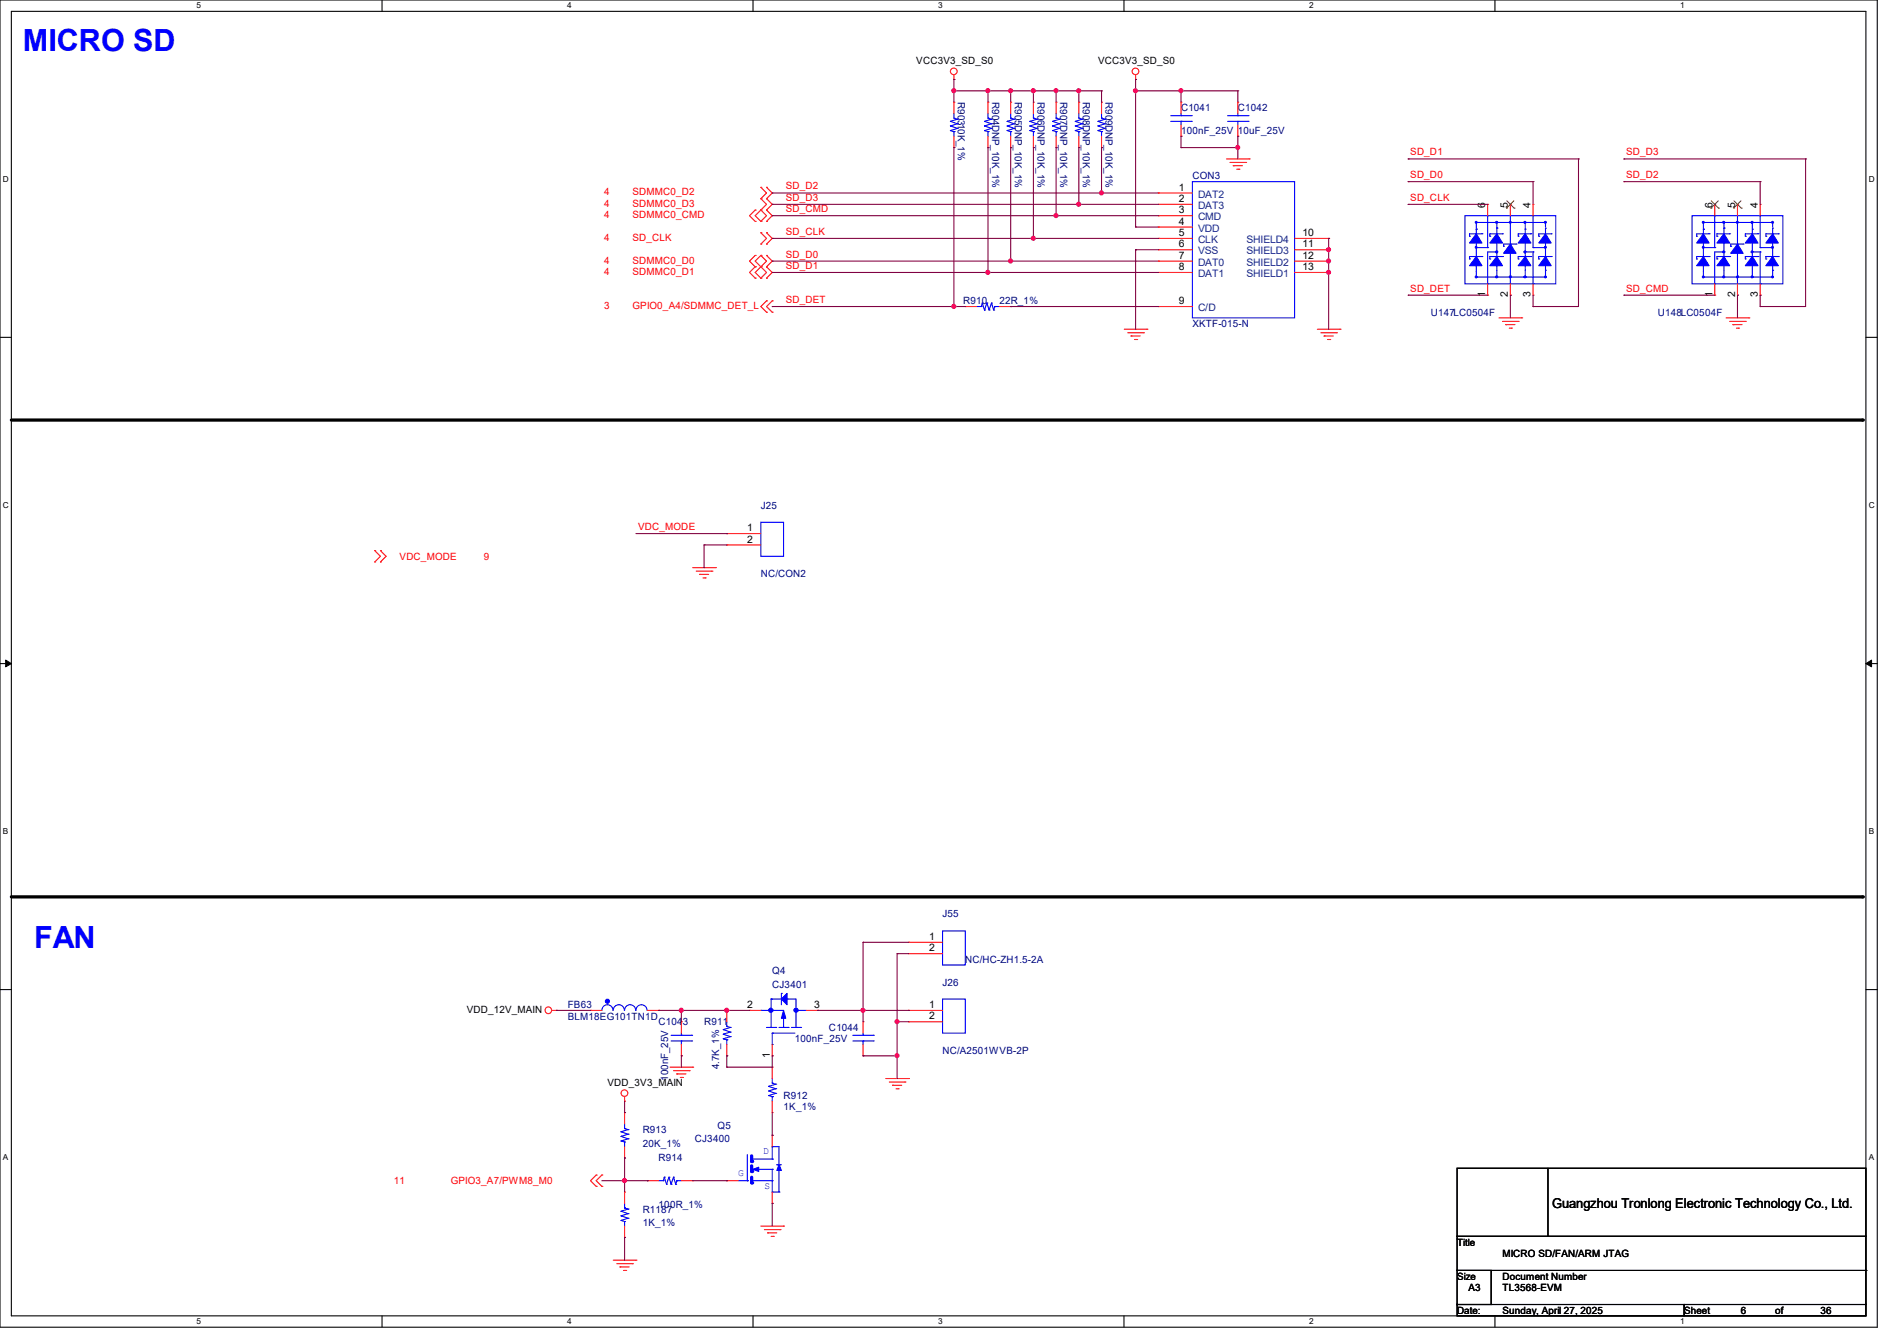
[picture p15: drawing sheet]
<svg xmlns="http://www.w3.org/2000/svg" width="297mm" height="210mm" viewBox="0 0 297 210" stroke-linecap="round" stroke-linejoin="round" font-family="sans-serif">
<defs><g id="words">
<g font-size="4.8" fill="#00f">
<text x="3.6" y="8">MICRO SD</text>
<text x="5.3" y="148.5">FAN</text>
</g>
<text font-size="2.1" x="243" y="189.2">Guangzhou Tronlong Electronic Technology Co., Ltd.</text>
<g font-size="1.6">
<text x="143.5" y="10">VCC3V3_SD_S0</text>
<text x="171.9" y="10">VCC3V3_SD_S0</text>
<text x="184.6" y="29.8">1</text>
<text x="184.6" y="31.6">2</text>
<text x="184.6" y="33.4">3</text>
<text x="184.6" y="35.2">4</text>
<text x="232.5" y="32.6" transform="rotate(-90 232.5 32.6)">6</text>
<text x="236.1" y="32.6" transform="rotate(-90 236.1 32.6)">5</text>
<text x="239.7" y="32.6" transform="rotate(-90 239.7 32.6)">4</text>
<text x="268.1" y="32.6" transform="rotate(-90 268.1 32.6)">6</text>
<text x="271.7" y="32.6" transform="rotate(-90 271.7 32.6)">5</text>
<text x="275.2" y="32.6" transform="rotate(-90 275.2 32.6)">4</text>
<text x="184.6" y="38.7">6</text>
<text x="184.6" y="37">5</text>
<text x="184.6" y="40.5">7</text>
<text x="203.9" y="37">10</text>
<text x="203.9" y="40.5">12</text>
<text x="203.9" y="38.7">11</text>
<text x="184.6" y="47.6">9</text>
<text x="184.6" y="42.3">8</text>
<text x="203.9" y="42.3">13</text>
<text x="232.5" y="46.6" transform="rotate(-90 232.5 46.6)">1</text>
<text x="236.1" y="46.6" transform="rotate(-90 236.1 46.6)">2</text>
<text x="239.7" y="46.6" transform="rotate(-90 239.7 46.6)">3</text>
<text x="268.1" y="46.6" transform="rotate(-90 268.1 46.6)">1</text>
<text x="271.7" y="46.6" transform="rotate(-90 271.7 46.6)">2</text>
<text x="275.2" y="46.6" transform="rotate(-90 275.2 46.6)">3</text>
<text x="117" y="83.2">1</text>
<text x="117" y="85">2</text>
<text x="145.5" y="147.2">1</text>
<text x="145.5" y="149">2</text>
<text x="73.1" y="158.6">VDD_12V_MAIN</text>
<text x="117" y="157.9">2</text>
<text x="127.5" y="157.9">3</text>
<text x="145.5" y="157.9">1</text>
<text x="145.5" y="159.6">2</text>
<text x="120.5" y="165.7" transform="rotate(-90 120.5 165.7)">1</text>
<text x="95.1" y="170">VDD_3V3_MAIN</text>
<text x="228.1" y="195.1">Title</text>
<text x="235.2" y="196.8">MICRO SD/FAN/ARM JTAG</text>
<text x="228.1" y="200.4">Size</text>
<text x="229.9" y="202.2">A3</text>
<text x="235.2" y="200.4">Document Number</text>
<text x="235.2" y="202.2">TL3568-EVM</text>
<text x="228.1" y="205.7">Date:</text>
<text x="235.2" y="205.7">Sunday, April 27, 2025</text>
<text x="263.7" y="205.7">Sheet</text>
<text x="272.6" y="205.7">6</text>
<text x="277.9" y="205.7">of</text>
<text x="285" y="205.7">36</text>
</g>
<g font-size="1.6" fill="#000080">
<text x="150" y="16" transform="rotate(90 150 16)">R90310K_1%</text>
<text x="155.3" y="16" transform="rotate(90 155.3 16)">R904DNP_10K_1%</text>
<text x="158.9" y="16" transform="rotate(90 158.9 16)">R905DNP_10K_1%</text>
<text x="162.4" y="16" transform="rotate(90 162.4 16)">R906DNP_10K_1%</text>
<text x="166" y="16" transform="rotate(90 166 16)">R907DNP_10K_1%</text>
<text x="169.5" y="16" transform="rotate(90 169.5 16)">R908DNP_10K_1%</text>
<text x="173.1" y="16" transform="rotate(90 173.1 16)">R909DNP_10K_1%</text>
<text x="184.9" y="17.4">C1041</text>
<text x="193.8" y="17.4">C1042</text>
<text x="184.9" y="21">100nF_25V 10uF_25V</text>
<text x="186.7" y="28.1">CON3</text>
<text x="150.8" y="47.7">R910</text>
<text x="156.5" y="47.7">22R_1%</text>
<text x="186.7" y="51.2">XKTF-015-N</text>
<text x="224" y="49.4">U147LC0504F</text>
<text x="259.6" y="49.4">U148LC0504F</text>
<text x="119.1" y="79.7">J25</text>
<text x="119.1" y="90.3">NC/CON2</text>
<text x="147.6" y="143.7">J55</text>
<text x="120.9" y="152.6">Q4</text>
<text x="120.9" y="154.7">CJ3401</text>
<text x="147.6" y="154.3">J26</text>
<text x="151.1" y="150.8">NC/HC-ZH1.5-2A</text>
<text x="88.9" y="157.9">FB63</text>
<text x="88.9" y="159.7">BLM18EG101TN1D</text>
<text x="103.1" y="160.6">C1043</text>
<text x="110.2" y="160.6">R911</text>
<text x="129.8" y="161.5">C1044</text>
<text x="112.6" y="167.5" transform="rotate(-90 112.6 167.5)">4.7K_1%</text>
<text x="124.5" y="163.2">100nF_25V</text>
<text x="147.6" y="165">NC/A2501WVB-2P</text>
<text x="104.6" y="169.2" transform="rotate(-90 104.6 169.2)">100nF_25V</text>
<text x="122.7" y="172.1">R912</text>
<text x="122.7" y="173.9">1K_1%</text>
<text x="100.6" y="177.5">R913</text>
<text x="100.6" y="179.6">20K_1%</text>
<text x="108.8" y="178.9">CJ3400</text>
<text x="112.4" y="176.7">Q5</text>
<text x="103.1" y="181.9">R914</text>
<text x="100.6" y="189.9">R1187</text>
<text x="103.1" y="189.2">100R_1%</text>
<text x="100.6" y="192">1K_1%</text>
</g>
<g font-size="1.6" fill="#f00">
<text x="123" y="29.7">SD_D2</text>
<text x="220.8" y="24.3">SD_D1</text>
<text x="220.8" y="27.9">SD_D0</text>
<text x="254.6" y="24.3">SD_D3</text>
<text x="254.6" y="27.9">SD_D2</text>
<text x="94.6" y="30.6">4</text>
<text x="94.6" y="32.4">4</text>
<text x="94.6" y="34.2">4</text>
<text x="99" y="34.2">SDMMC0_CMD</text>
<text x="99" y="30.6">SDMMC0_D2</text>
<text x="99" y="32.4">SDMMC0_D3</text>
<text x="123" y="33.2">SD_CMD</text>
<text x="123" y="31.5">SD_D3</text>
<text x="220.8" y="31.5">SD_CLK</text>
<text x="94.6" y="41.3">4</text>
<text x="94.6" y="37.7">4</text>
<text x="99" y="41.3">SDMMC0_D0</text>
<text x="99" y="37.7">SD_CLK</text>
<text x="123" y="40.3">SD_D0</text>
<text x="123" y="36.8">SD_CLK</text>
<text x="94.6" y="43.1">4</text>
<text x="99" y="43.1">SDMMC0_D1</text>
<text x="123" y="42.1">SD_D1</text>
<text x="123" y="47.5">SD_DET</text>
<text x="220.8" y="45.7">SD_DET</text>
<text x="254.6" y="45.7">SD_CMD</text>
<text x="94.6" y="48.4">3</text>
<text x="99" y="48.4">GPIO0_A4/SDMMC_DET_L</text>
<text x="99.9" y="83">VDC_MODE</text>
<text x="62.6" y="87.7">VDC_MODE</text>
<text x="75.7" y="87.7">9</text>
<text x="61.7" y="185.5">11</text>
<text x="70.6" y="185.5">GPIO3_A7/PWM8_M0</text>
</g>
<g font-size="1.6" fill="#004080">
<text x="187.6" y="30.9">DAT2</text>
<text x="187.6" y="32.7">DAT3</text>
<text x="187.6" y="34.5">CMD</text>
<text x="187.6" y="39.8">VSS</text>
<text x="187.6" y="36.3">VDD</text>
<text x="187.6" y="38.1">CLK</text>
<text x="187.6" y="41.6">DAT0</text>
<text x="195.2" y="38.1">SHIELD4</text>
<text x="195.2" y="41.6">SHIELD2</text>
<text x="195.2" y="39.8">SHIELD3</text>
<text x="187.6" y="43.4">DAT1</text>
<text x="195.2" y="43.4">SHIELD1</text>
<text x="187.6" y="48.7">C/D</text>
</g>
<g font-size="1.6" fill="#00f">
<text x="115.6" y="184.2">G</text>
<text x="119.5" y="180.8">D</text>
<text x="119.7" y="186.1">S</text>
</g>
<g font-size="1.3">
<text x="30.8" y="1.3">5</text>
<text x="88.8" y="1.3">4</text>
<text x="146.9" y="1.3">3</text>
<text x="205" y="1.3">2</text>
<text x="263.1" y="1.3">1</text>
<text x=".5" y="28.4">D</text>
<text x="292.6" y="28.4">D</text>
<text x=".5" y="79.5">C</text>
<text x="292.6" y="79.5">C</text>
<text x=".5" y="130.6">B</text>
<text x="292.6" y="130.6">B</text>
<text x=".5" y="181.7">A</text>
<text x="292.6" y="181.7">A</text>
<text x="30.8" y="207.4">5</text>
<text x="88.8" y="207.4">4</text>
<text x="146.9" y="207.4">3</text>
<text x="205" y="207.4">2</text>
<text x="263.1" y="207.4">1</text>
</g>
</g></defs>
<path d="M0 0h293.9v207.9h-293.9zM1.8 1.8h290.3v204.3h-290.3z" fill="none" stroke="#000" stroke-width=".17"/>
<g fill="#fff">
<path d="M30.8 .2h.7v1.4h-.7z"/>
<path d="M30.8 206.2h.7v1.4h-.7z"/>
</g>
<path d="M59.8 0v1.8M59.8 206.1v1.8" fill="none" stroke="#000" stroke-width=".17"/>
<g fill="#fff">
<path d="M88.8 .2h.7v1.4h-.7z"/>
<path d="M88.8 206.2h.7v1.4h-.7z"/>
</g>
<path d="M117.9 0v1.8M117.9 206.1v1.8" fill="none" stroke="#000" stroke-width=".17"/>
<g fill="#fff">
<path d="M146.9 .2h.7v1.4h-.7z"/>
<path d="M146.9 206.2h.7v1.4h-.7z"/>
</g>
<path d="M176 0v1.8M176 206.1v1.8" fill="none" stroke="#000" stroke-width=".17"/>
<g fill="#fff">
<path d="M205 .2h.7v1.4h-.7z"/>
<path d="M205 206.2h.7v1.4h-.7z"/>
</g>
<path d="M234.1 0v1.8M234.1 206.1v1.8" fill="none" stroke="#000" stroke-width=".17"/>
<g fill="#fff">
<path d="M263.1 .2h.6v1.4h-.6z"/>
<path d="M263.1 206.2h.6v1.4h-.6z"/>
<path d="M.5 27.3h.9v1.4h-.9z"/>
<path d="M292.6 27.3h.9v1.4h-.9z"/>
<path d="M.5 78.4h.9v1.4h-.9z"/>
<path d="M292.6 78.4h.9v1.4h-.9z"/>
</g>
<path d="M0 52.8h1.8M292.1 52.8h1.8" fill="none" stroke="#000" stroke-width=".17"/>
<g fill="#fff">
<path d="M.5 129.5h.8v1.4h-.8z"/>
<path d="M292.6 129.5h.8v1.4h-.8z"/>
</g>
<path d="M0 103.9h1.8M292.1 103.9h1.8" fill="none" stroke="#000" stroke-width=".17"/>
<path d="M.9 103.4l.9 .5-.9 .5zM292.1 103.9l.9-.5v1z" fill="#000" stroke="#000" stroke-width=".16"/>
<g fill="#fff">
<path d="M.5 180.5h.8v1.4h-.8z"/>
<path d="M292.6 180.5h.8v1.4h-.8z"/>
</g>
<path d="M0 155h1.8M292.1 155h1.8M228.1 183h64v10.6h-64zM228.1 193.6h64v5.4h-64zM228.1 199h5.4v5.3h-5.4zM242.4 193.6h.1M242.4 183v10.6M292.1 199h.1M292.1 199v5.3M228.1 204.3h35.6v1.8h-35.6zM263.7 204.3h28.4v1.8h-28.4z" fill="none" stroke="#000" stroke-width=".17"/>
<path d="M1.8 65.8h289.8M1.8 140.5h289.8" fill="none" stroke="#000" stroke-width=".51"/>
<g fill="#000">
<circle cx="291.6" cy="65.8" r=".25"/>
<circle cx="291.6" cy="140.5" r=".25"/>
</g>
<g fill="none" stroke="#f00" stroke-width=".17">
<path d="M149.4 12.4h.1M149.4 16h.1M149.4 11.7v.7M149.4 16v1.8M158.2 16h.1M158.2 16v1.8M165.4 16h.1M165.4 16v1.8M177.8 12.4h.1M177.8 11.7v.7M184.9 16h.1M184.9 16v1.8"/>
<path d="M184.9 19.6v1.7M118.2 32.9h.1M118.2 34.7h.1M118.2 32.9l-.9 .9 .9 .9M119.1 34.7h.1M119.1 32.9h.1M119.1 38.2h.1M119.1 36.4h.1M119.1 31.1h.1M119.1 29.3h.1M119.1 32.9l.9 .9-.9 .9M119.1 31.1l.9 .9-1.8 1.8 .9 .9"/>
<path d="M119.1 36.4l.9 .9-.9 .9M119.1 29.3l.9 .9-.9 .9M120 32.9h.1M120 34.7h.1M120 36.4h.1M120 38.2h.1M120 29.3h.1M120 31.1h.1M120 36.4l.9 .9-.9 .9M120 32.9l.9 .9-.9 .9M120 29.3l.9 .9-.9 .9M120 31.1l.9 .9-.9 .9"/>
<path d="M149.4 23.1h.1M149.4 21.3v1.8M158.2 23.1h.1M158.2 21.3v1.8M165.4 23.1h.1M165.4 21.3v1.8M184.9 21.3h.1M192 24.9h3.6M192.6 25.4h2.4M193.1 26h.1M193.1 26h1.4M193.6 26.5h.4"/>
<path d="M194 26.5h.1M195 25.4h.1M195.6 24.9h.1M118.2 40h.1M118.2 41.8h.1M118.2 43.6h.1M118.2 40l-.9 .9 .9 .9M118.2 41.8l-.9 .9 .9 .9M119.1 41.8h.1M119.1 40h.1M119.1 43.6h.1M119.1 40l.9 .9-1.8 1.8 .9 .9"/>
<path d="M119.1 40l-.9 .9 1.8 1.8-.9 .9M120 40h.1M120 41.8h.1M120 43.6h.1M120 48.9h.1M120 47.1h.1M120 40l.9 .9-.9 .9M120 41.8l.9 .9-.9 .9M120 47.1l-.9 .9 .9 .9M120.9 48.9h.1M120.9 47.1h.1M120.9 47.1l-.9 .9 .9 .9"/>
<path d="M176 51.6h3.6M176.6 52.1h2.4M177.1 52.6h.1M177.1 52.6h1.4M177.6 53.2h.4M178 53.2h.1M179 52.1h.1M179.6 51.6h.1M206.2 51.6h3.6M206.8 52.1h2.5M207.3 52.6h.1M207.3 52.6h1.4"/>
<path d="M207.9 53.2h.3M208.2 53.2h.1M209.3 52.1h.1M209.8 51.6h.1M234.7 49.8h3.6M235.2 50.3h2.5M235.8 50.8h.1M235.8 50.8h1.4M236.3 51.4h.3M236.6 51.4h.1M237.7 50.3h.1M238.3 49.8h.1"/>
<path d="M270.3 49.8h3.5M270.8 50.3h2.5M271.3 50.8h.1M271.3 50.8h1.5M271.9 51.4h.3M272.2 51.4h.1M273.3 50.3h.1M273.8 49.8h.1M58.7 88h.1M58.7 86.2h.1M58.7 86.2l.9 .9-.9 .9M59.6 86.2h.1"/>
<path d="M59.6 88h.1M59.6 86.2l.9 .9-.9 .9M108.5 88.9h3.5M109 89.5h2.5M109.5 90h.1M109.5 90h1.5M110.1 90.5h.3M110.4 90.5h.1M111.5 89.5h.1M112 88.9h.1M86.4 158.2h.7M87.1 158.2h.1"/>
<path d="M92.5 158.2h.1M92.5 158.2h1.7M101.3 158.2h1.8M103.1 158.2h.1M113.8 158.2h.1M113.8 158.2v1.8M117.3 158.2h.1M117.3 158.2h1.8M126.2 158.2h1.8M128 158.2h.1M142.2 158.2h.1M142.2 158.2h5.4"/>
<path d="M97.8 172.5h.1M97.8 171.7v.8M104.9 167.1h3.6M105.5 167.7h2.4M106 168.2h.1M106 168.2h1.4M106.5 168.7h.3M106.7 160h.1M106.7 165.4h.1M106.7 160v1.8M106.7 163.6v1.8M106.8 168.7h.1"/>
<path d="M107.9 167.7h.1M108.5 167.1h.1M113.8 165.4h.1M113.8 163.6v1.8M120.9 165.4h.1M120.9 163.6v1.8M135.1 160h.1M135.1 165.4h.1M135.1 160v1.8M135.1 163.6v1.8M138.7 168.9h3.5M139.2 169.5h2.5"/>
<path d="M139.7 170h.1M139.7 170h1.5M140.3 170.5h.3M140.6 170.5h.1M141.7 169.5h.1M142.2 168.9h.1M142.2 160h.1M142.2 160h5.4M93.3 184h.1M93.3 185.8h.1M93.3 184l-.8 .9 .8 .9M94.2 185.8h.1"/>
<path d="M94.2 184h.1M94.2 184l-.9 .9 .9 .9M96 197.4h3.6M96.6 197.9h2.4M97.1 198.4h.1M97.1 198.4h1.4M97.6 199h.4M97.8 193.8h.1M97.8 186.7h.1M97.8 186.7v1.8M97.8 192v1.8M98 199h.1"/>
<path d="M99 197.9h.1M99.6 197.4h.1M119.1 192h3.6M119.7 192.6h2.4M120.2 193.1h.1M120.2 193.1h1.4M120.7 193.6h.4M121.1 193.6h.1M122.1 192.6h.1M122.7 192h.1"/>
<circle cx="149.3" cy="11.2" r=".52"/>
<circle cx="177.8" cy="11.2" r=".52"/>
<circle cx="85.8" cy="158.2" r=".52"/>
<circle cx="97.8" cy="171.2" r=".52"/>
</g>
<g fill="none" stroke="#00f" stroke-width=".17">
<path d="M148.8 19.7h.1M148.8 19h.1M148.8 19.7l1.1 .4M148.8 19l1.1 .4M149.4 18.5h.1M149.4 18.5l.5 .2M149.4 17.8v.7M149.9 19.4h.1M149.9 18.7h.1M149.9 19.4l-1.1 .3M149.9 18.7l-1.1 .3M157.7 19.7h.1"/>
<path d="M157.7 19h.1M157.7 19.7l1.1 .4M157.7 19l1.1 .4M158.2 18.5h.1M158.2 18.5l.6 .2M158.2 17.8v.7M158.8 19.4h.1M158.8 18.7h.1M158.8 19.4l-1.1 .3M158.8 18.7l-1.1 .3M164.8 19.7h.1M164.8 19h.1"/>
<path d="M164.8 19.7l1.1 .4M164.8 19l1.1 .4M165.4 18.5h.1M165.4 18.5l.5 .2M165.4 17.8v.7M165.9 19.4h.1M165.9 18.7h.1M165.9 19.4l-1.1 .3M165.9 18.7l-1.1 .3M183.3 19h3.2M183.3 18.1h3.2M184.9 18.1h.1"/>
<path d="M184.9 19h.1M184.9 17.8v.3M184.9 19v.6M186.5 19h.1M186.5 18.1h.1M148.8 20.4h.1M148.8 20.4l.6 .2M149.4 20.6h.1M149.4 20.6v.7M149.9 20.1h.1M149.9 20.1l-1.1 .3M157.7 20.4h.1"/>
<path d="M157.7 20.4l.5 .2M158.2 20.6h.1M158.2 20.6v.7M158.8 20.1h.1M158.8 20.1l-1.1 .3M164.8 20.4h.1M164.8 20.4l.6 .2M165.4 20.6h.1M165.4 20.6v.7M165.9 20.1h.1M165.9 20.1l-1.1 .3M94.2 158.2a.87 .87 0 0 1 .9-.8 .87 .87 0 0 1 .9 .8"/>
<path d="M96 158.2a.87 .87 0 0 1 .9-.8 .87 .87 0 0 1 .8 .8M97.8 158.2a.87 .87 0 0 1 .9-.8 .87 .87 0 0 1 .8 .8M99.6 158.2a.87 .87 0 0 1 .8-.8 .87 .87 0 0 1 .9 .8M119.1 158.2h.1M119.1 158.2h3.6M120.7 156.5h.1M120.7 156.5v4.4M120.7 156.5h1.6M122.3 155.6h.1M122.3 155.6v1.8M122.7 159.1v1.8M123.2 156.5h.1"/>
<path d="M123.2 156.5h1.4v4.4M124.6 158.2h.1M124.6 158.2h1.6M147.6 156.5h3.5v5.3h-3.5zM105.1 163h3.2M105.1 162.1h3.2M106.7 162.1h.1M106.7 163h.1M106.7 161.8v.3M106.7 163v.6M108.3 163h.1M108.3 162.1h.1"/>
<path d="M113.2 162.7h.1M113.2 162h.1M113.2 161.2h.1M113.2 162.7l.6 .2M113.2 162l1.1 .3M113.2 161.2l1.1 .4M113.8 162.9h.1M113.8 160.7h.1M113.8 160.7l.5 .2M113.8 160v.7M113.8 162.9v.7M114.3 162.3h.1"/>
<path d="M114.3 161.6h.1M114.3 160.9h.1M114.3 162.3l-1.1 .4M114.3 161.6l-1.1 .4M114.3 160.9l-1.1 .3M120 160.9h1.5M120.9 161.8h.1M120.9 163.6h.1M120.9 161.8h3.6M120.9 161.8v1.8M121.5 160.9h.1M122 160.9h1.4"/>
<path d="M122.7 160.9h.1M123.4 160.9h.1M123.9 160.9h1.4M124.6 160.9h.1M125.3 160.9h.1M133.5 163h3.2M133.5 162.1h3.2M135.1 162.1h.1M135.1 163h.1M135.1 161.8v.3M135.1 163v.6M136.7 163h.1"/>
<path d="M136.7 162.1h.1M97.2 189.7h.1M97.2 190.4h.1M97.2 191.1h.1M97.2 189.7l1.1 .4M97.2 190.4l1.1 .4M97.2 191.1l.6 .2M97.8 189.2h.1M97.8 191.3h.1M97.8 189.2l.5 .2M97.8 188.5v.7M97.8 191.3v.7"/>
<path d="M98.3 189.4h.1M98.3 190.1h.1M98.3 190.8h.1M98.3 189.4l-1.1 .3M98.3 190.1l-1.1 .3M98.3 190.8l-1.1 .3"/>
</g>
<g fill="#00f" stroke="#00f" stroke-width=".17">
<path d="M122.3 156.5l.9-.9v1.8z"/>
<path d="M122.7 158.2l.3 1.3h-.7z"/>
<circle cx="95.1" cy="156.8" r=".32"/>
<circle cx="124.6" cy="158.2" r=".33"/>
<circle cx="120.7" cy="158.2" r=".33"/>
</g>
<path d="M117.7 182.6v.9" fill="none" stroke="#00f" stroke-width=".51"/>
<circle cx="117.7" cy="183.5" r=".25" fill="#00f"/>
<path d="M117.7 181v.9" fill="none" stroke="#00f" stroke-width=".51"/>
<circle cx="117.7" cy="181.9" r=".25" fill="#00f"/>
<path d="M117.9 183.1l.9-.3v.7z" fill-rule="evenodd" fill="#00f" stroke="#00f" stroke-width=".17"/>
<path d="M120.9 179.6v1.9M122 179.6v3M117 184.9h.1M117 180.8v4.1M117.7 184.9h3.2M117.9 183.1h3M120.9 183.1h.1M120.9 181.5h.1M120.9 184.9h.1M120.9 183.1v3.6M122 182.6h.1" fill="none" stroke="#00f" stroke-width=".17"/>
<path d="M117.7 184.4v.9" fill="none" stroke="#00f" stroke-width=".51"/>
<circle cx="117.7" cy="185.3" r=".25" fill="#00f"/>
<g fill="none" stroke="#00f" stroke-width=".17">
<path d="M154.1 19.7h.1M154.1 19h.1M154.1 19.7l1.1 .4M154.1 19l1.1 .4M154.7 18.5h.1M154.7 18.5l.5 .2M154.7 17.8v.7M155.2 19.4h.1M155.2 18.7h.1M155.2 19.4l-1.1 .3M155.2 18.7l-1.1 .3M161.2 19.7h.1"/>
<path d="M161.2 19h.1M161.2 19.7l1.1 .4M161.2 19l1.1 .4M161.8 18.5h.1M161.8 18.5l.5 .2M161.8 17.8v.7M162.3 19.4h.1M162.3 18.7h.1M162.3 19.4l-1.1 .3M162.3 18.7l-1.1 .3M168.4 19.7h.1M168.4 19h.1"/>
<path d="M168.4 19.7l1.1 .4M168.4 19l1.1 .4M168.9 18.5h.1M168.9 18.5l.6 .2M168.9 17.8v.7M169.5 19.4h.1M169.5 18.7h.1M169.5 19.4l-1.1 .3M169.5 18.7l-1.1 .3M171.9 19.7h.1M171.9 19h.1M171.9 19.7l1.1 .4"/>
<path d="M171.9 19l1.1 .4M172.5 18.5h.1M172.5 18.5l.5 .2M172.5 17.8v.7M173 19.4h.1M173 18.7h.1M173 19.4l-1.1 .3M173 18.7l-1.1 .3M192.2 19h3.2M192.2 18.1h3.2M193.8 18.1h.1M193.8 19h.1"/>
<path d="M193.8 17.8v.3M193.8 19v.6M195.4 19h.1M195.4 18.1h.1M154.1 20.4h.1M154.1 20.4l.6 .2M154.7 20.6h.1M154.7 20.6v.7M155.2 20.1h.1M155.2 20.1l-1.1 .3M161.2 20.4h.1M161.2 20.4l.6 .2"/>
<path d="M161.8 20.6h.1M161.8 20.6v.7M162.3 20.1h.1M162.3 20.1l-1.1 .3M168.4 20.4h.1M168.4 20.4l.5 .2M168.9 20.6h.1M168.9 20.6v.7M169.5 20.1h.1M169.5 20.1l-1.1 .3M171.9 20.4h.1M171.9 20.4l.6 .2"/>
<path d="M172.5 20.6h.1M172.5 20.6v.7M173 20.1h.1M173 20.1l-1.1 .3M186.7 28.4h16v21.4h-16zM229.4 33.8h14.2v10.6h-14.2zM230.1 37h.1M231.1 35.9h.1M231.1 34.8h.1M231.1 34.8v8.6M231.1 38.8h1.8M231.1 34.8h10.9"/>
<path d="M232 36.6h.1M232 36.6h-1.9v.4M232.9 38.8h.1M232.9 33.8h.1M232.9 33.8v5M233.3 37h.1M234.4 35.7h.1M234.4 39.5h.1M234.4 34.8v8.6M234.4 39.5h-1.5v4.9M235.2 36.6h.1M235.2 36.6h-1.9v.4"/>
<path d="M235.4 38.6h.1M236.5 34.8h.1M236.5 38.2h.1M236.5 33.8v4.4M236.5 39.7v3.5M237.4 38.2h.1M237.4 38.2h-2v.4M237.7 37h.1M238.8 35.9h.1M238.8 34.8h.1M238.8 34.8v8.6M238.8 39.5h1.2"/>
<path d="M239.7 36.6h.1M239.7 36.6h-2v.4M240 39.5h.1M240 38.8h.1M240 33.8h.1M240 38.8h2M240 33.8v5M240 39.5v4.9M240.9 37h.1M242 35.7h.1M242 34.8h.1M242 34.8v.8"/>
<path d="M242 35.7v7.7M242.9 36.6h.1M242.9 36.6h-2v.4M264.9 33.8h14.2v10.6h-14.2zM265.6 37h.1M266.7 35.9h.1M266.7 34.8h.1M266.7 38.8h1.8M266.7 34.8h10.8M266.7 34.8v8.6M267.6 36.6h.1M267.6 36.6h-2v.4"/>
<path d="M268.5 38.8h.1M268.5 33.8h.1M268.5 33.8v5M268.8 37h.1M269.9 35.7h.1M269.9 39.5h.1M269.9 39.5h-1.4v4.9M269.9 34.8v8.6M270.8 36.6h.1M270.8 36.6h-2v.4M271 38.6h.1M272 34.8h.1"/>
<path d="M272 38.2h.1M272 33.8v4.4M272 39.7v3.5M272.9 38.2h.1M272.9 38.2h-1.9v.4M273.3 37h.1M274.4 35.9h.1M274.4 34.8h.1M274.4 39.5h1.2M274.4 34.8v8.6M275.3 36.6h.1M275.3 36.6h-2v.4"/>
<path d="M275.6 39.5h.1M275.6 38.8h.1M275.6 33.8h.1M275.6 38.8h1.9M275.6 33.8v5M275.6 39.5v4.9M276.5 37h.1M277.5 35.7h.1M277.5 34.8h.1M277.5 34.8v.8M277.5 35.7v7.7M278.4 36.6h.1"/>
<path d="M278.4 36.6h-1.9v.4M152.9 48h.7M153.6 48h.1M153.8 47.5h.1M153.8 47.5l.3 1.1M153.8 47.5l-.2 .5M154.1 48.6h.1M154.5 47.5h.1M154.5 47.5l.4 1.1M154.5 47.5l-.4 1.1M154.9 48.6h.1M155.2 47.5h.1"/>
<path d="M155.2 47.5l.4 1.1M155.2 47.5l-.3 1.1M155.6 48.6h.1M155.7 48h.1M155.7 48l-.1 .6M155.7 48h.8M230.1 40.6h.1M231.1 43.4h.1M231.1 43.4h10.9M232 40.2h.1M232 40.2h-1.9v.4M232.9 44.4h.1"/>
<path d="M233.3 40.6h.1M234.4 43.4h.1M235.2 40.2h.1M235.2 40.2h-1.9v.4M236.5 43.4h.1M236.5 43.2h.1M236.5 43.4v1M237.7 40.6h.1M238.8 43.4h.1M239.7 40.2h.1M239.7 40.2h-2v.4M240 44.4h.1"/>
<path d="M240.9 40.6h.1M242 43.4h.1M242 42.3h.1M242.9 40.2h.1M242.9 40.2h-2v.4M265.6 40.6h.1M266.7 43.4h.1M266.7 43.4h10.8M267.6 40.2h.1M267.6 40.2h-2v.4M268.5 44.4h.1M268.8 40.6h.1"/>
<path d="M269.9 43.4h.1M270.8 40.2h.1M270.8 40.2h-2v.4M272 43.4h.1M272 43.2h.1M272 43.4v1M273.3 40.6h.1M274.4 43.4h.1M275.3 40.2h.1M275.3 40.2h-2v.4M275.6 44.4h.1M276.5 40.6h.1"/>
<path d="M277.5 43.4h.1M277.5 42.3h.1M278.4 40.2h.1M278.4 40.2h-1.9v.4M119.1 81.8h3.6v5.3h-3.6zM147.6 145.8h3.5v5.3h-3.5zM97.2 177.2h.1M97.2 178h.1M97.2 178.7h.1M97.2 177.2l1.1 .4M97.2 178l1.1 .4M97.2 178.7l.6 .2"/>
<path d="M97.8 176.7h.1M97.8 178.9h.1M97.8 176.7l.5 .2M97.8 176v.7M97.8 178.9v.7M98.3 176.9h.1M98.3 177.6h.1M98.3 178.4h.1M98.3 177.6l-1.1 .4M98.3 176.9l-1.1 .3M98.3 178.4l-1.1 .3M120.4 171.6h.1"/>
<path d="M120.4 170.9h.1M120.4 170.1h.1M120.4 171.6l.5 .1M120.4 170.9l1.1 .3M120.4 170.1l1.1 .4M120.9 179.6h.1M120.9 171.7h.1M120.9 169.6h.1M120.9 179.6h1.1M120.9 169.6l.6 .2M120.9 168.9v.7M120.9 171.7v.8"/>
<path d="M121.5 171.2h.1M121.5 170.5h.1M121.5 169.8h.1M121.5 171.2l-1.1 .4M121.5 170.5l-1.1 .4M121.5 169.8l-1.1 .3M103.1 184.9h.7M103.8 184.9h.1M104 184.4h.1M104 184.4l.4 1.1M104 184.4l-.2 .5M104.4 185.5h.1"/>
<path d="M104.7 184.4h.1M104.7 184.4l.4 1.1M104.7 184.4l-.3 1.1M105.1 185.5h.1M105.5 184.4h.1M105.5 184.4l.3 1.1M105.5 184.4l-.4 1.1M105.8 185.5h.1M106 184.9h.1M106 184.9h.7M106 184.9l-.2 .6M115.6 184.9h1.4"/>
<path d="M117 184.9h.1M117.7 181.5h3.2M120.9 181.5h.1M120.9 186.7h.1M120.9 186.7h1.1M121.6 182.4h.1M121.6 182.4h.7M122 186.7h.1M122 183.3v3.4"/>
</g>
<g fill="#00f" stroke="#00f" stroke-width=".17">
<path d="M122 182.4l.3 .9h-.7z" fill-rule="evenodd"/>
<path d="M236.5 38.2l.9 1.5h-2z" fill-rule="evenodd"/>
<path d="M238.8 40.2l.9 1.4h-2z" fill-rule="evenodd"/>
<path d="M238.8 36.6l.9 1.5h-2z" fill-rule="evenodd"/>
<path d="M242 40.2l.9 1.4h-2z" fill-rule="evenodd"/>
<path d="M242 36.6l.9 1.5h-2z" fill-rule="evenodd"/>
<path d="M231.1 36.6l.9 1.5h-1.9z" fill-rule="evenodd"/>
<path d="M234.4 40.2l.8 1.4h-1.9z" fill-rule="evenodd"/>
<path d="M234.4 36.6l.8 1.5h-1.9z" fill-rule="evenodd"/>
<path d="M231.1 40.2l.9 1.4h-1.9z" fill-rule="evenodd"/>
<path d="M234.2 43.3h.2v.2h-.2z" fill-rule="evenodd"/>
<path d="M238.6 43.3h.3v.2h-.3z" fill-rule="evenodd"/>
<path d="M234.2 34.7h.2v.2h-.2z" fill-rule="evenodd"/>
<path d="M238.6 39.4h.3v.2h-.3z" fill-rule="evenodd"/>
<path d="M238.6 34.7h.3v.2h-.3z" fill-rule="evenodd"/>
<path d="M234.2 39.4h.2v.2h-.2z" fill-rule="evenodd"/>
<path d="M272 38.2l.9 1.5h-1.9z" fill-rule="evenodd"/>
<path d="M274.4 40.2l.9 1.4h-2z" fill-rule="evenodd"/>
<path d="M274.4 36.6l.9 1.5h-2z" fill-rule="evenodd"/>
<path d="M277.5 40.2l.9 1.4h-1.9z" fill-rule="evenodd"/>
<path d="M277.5 36.6l.9 1.5h-1.9z" fill-rule="evenodd"/>
<path d="M266.7 36.6l.9 1.5h-2z" fill-rule="evenodd"/>
<path d="M269.9 40.2l.9 1.4h-2z" fill-rule="evenodd"/>
<path d="M269.9 36.6l.9 1.5h-2z" fill-rule="evenodd"/>
<path d="M266.7 40.2l.9 1.4h-2z" fill-rule="evenodd"/>
<path d="M269.8 43.3h.2v.2h-.2z" fill-rule="evenodd"/>
<path d="M274.2 43.3h.2v.2h-.2z" fill-rule="evenodd"/>
<path d="M269.8 34.7h.2v.2h-.2z" fill-rule="evenodd"/>
<path d="M274.2 39.4h.2v.2h-.2z" fill-rule="evenodd"/>
<path d="M274.2 34.7h.2v.2h-.2z" fill-rule="evenodd"/>
<path d="M269.8 39.4h.2v.2h-.2z" fill-rule="evenodd"/>
<circle cx="236.5" cy="34.8" r=".15"/>
<circle cx="236.5" cy="43.4" r=".15"/>
<circle cx="242" cy="38.7" r=".15"/>
<circle cx="231.1" cy="34.8" r=".15"/>
<circle cx="231.1" cy="43.4" r=".15"/>
<circle cx="242" cy="34.8" r=".15"/>
<circle cx="242" cy="43.4" r=".15"/>
<circle cx="231.1" cy="38.7" r=".15"/>
<circle cx="272" cy="34.8" r=".15"/>
<circle cx="272" cy="43.4" r=".15"/>
<circle cx="277.5" cy="38.7" r=".15"/>
<circle cx="266.7" cy="34.8" r=".15"/>
<circle cx="266.7" cy="43.4" r=".15"/>
<circle cx="277.5" cy="34.8" r=".15"/>
<circle cx="277.5" cy="43.4" r=".15"/>
<circle cx="266.7" cy="38.7" r=".15"/>
</g>
<g fill="none" stroke="#f00" stroke-width=".17">
<path d="M154.7 16h.1M154.7 16v1.8M161.8 16h.1M161.8 16v1.8M168.9 16h.1M168.9 16v1.8M172.5 16h.1M172.5 16v1.8M193.8 16h.1M193.8 16v1.8M193.8 19.6v1.7M154.7 23.1h.1"/>
<path d="M154.7 21.3v1.8M161.8 23.1h.1M161.8 21.3v1.8M168.9 23.1h.1M168.9 21.3v1.8M172.5 23.1h.1M172.5 21.3v1.8M181.4 30.2h.1M181.4 32h.1M181.4 33.8h.1M181.4 39.1h.1M181.4 35.6h.1"/>
<path d="M181.4 37.3h.1M181.4 30.2h5.3M181.4 32h5.3M181.4 33.8h5.3M181.4 39.1h5.3M181.4 35.6h5.3M181.4 37.3h5.3M193.8 21.3h.1M202.7 39.1h5.3M202.7 37.3h5.3M208 37.3h.1M208 39.1h.1"/>
<path d="M232.9 32h.1M232.9 32v1.8M236.5 32h.1M236.5 32v1.8M240 32h.1M240 32v1.8M268.5 32h.1M268.5 32v1.8M272 32h.1M272 32v1.8M275.6 32h.1M275.6 32v1.8"/>
<path d="M151.1 48h.1M151.1 48h1.8M156.5 48h1.7M158.2 48h.1M181.4 48h.1M181.4 40.9h.1M181.4 42.7h.1M181.4 48h5.3M181.4 40.9h5.3M181.4 42.7h5.3M202.7 40.9h5.3M202.7 42.7h5.3"/>
<path d="M208 40.9h.1M208 42.7h.1M232.9 46.2h.1M232.9 44.4v1.8M236.5 46.2h.1M236.5 44.4v1.8M240 46.2h.1M240 44.4v1.8M268.5 46.2h.1M268.5 44.4v1.8M272 46.2h.1M272 44.4v1.8"/>
<path d="M275.6 46.2h.1M275.6 44.4v1.8M113.8 83.6h.1M113.8 85.3h.1M113.8 83.6h5.3M113.8 85.3h5.3M142.2 147.6h.1M142.2 149.4h.1M142.2 147.6h5.4M142.2 149.4h5.4M97.8 174.2h.1M97.8 174.2v1.8"/>
<path d="M97.8 179.6v1.8M120.9 177.8h.1M120.9 167.1h.1M120.9 174.2h.1M120.9 167.1v1.8M120.9 172.5v1.7M120.9 177.8v1.8M97.8 181.4h.1M101.3 184.9h.1M101.3 184.9h1.8M106.7 184.9h1.8M108.5 184.9h.1"/>
<path d="M113.8 184.9h.1M113.8 184.9h1.8M120.9 188.5h.1M120.9 186.7v1.8"/>
</g>
<path d="M235.9 32.6h.1M235.9 31.5l1.2 1.1M237 31.5l-1.1 1.1M237.1 32.6h.1M267.9 32.6h.1M267.9 31.5l1.2 1.1M269 31.5l-1.1 1.1M269.1 32.6h.1M271.4 32.6h.1M271.5 31.5l1.1 1.1M272.6 31.5l-1.2 1.1M272.6 32.6h.1" fill="none" stroke="#804000" stroke-width=".16"/>
<g fill="none" stroke="#800040" stroke-width=".17">
<path d="M149.4 12.4h.1M149.4 14.2h.1M149.4 12.4v3.6M149.4 14.2h23.1M154.7 14.2h.1M154.7 14.2v1.8M158.2 14.2h.1M158.2 14.2v1.8M161.8 14.2h.1M161.8 14.2v1.8M165.4 14.2h.1M165.4 14.2v1.8"/>
<path d="M168.9 14.2h.1M168.9 14.2v1.8M172.5 14.2h.1M172.5 14.2v1.8M177.8 12.4h.1M177.8 14.2h.1M177.8 12.4v23.2M177.8 14.2h16M184.9 14.2h.1M184.9 14.2v1.8M193.8 14.2h.1M193.8 14.2v1.8"/>
<path d="M120.9 33.8h.1M120.9 37.3h.1M120.9 30.2h.1M120.9 32h.1M120.9 33.8h60.5M120.9 37.3h60.5M120.9 30.2h60.5M120.9 32h60.5M149.4 23.1h.1M149.4 23.1v24.9M154.7 23.1h.1M154.7 23.1v19.6"/>
<path d="M158.2 23.1h.1M158.2 23.1v17.8M161.8 23.1h.1M161.8 37.3h.1M161.8 23.1v14.2M165.4 23.1h.1M165.4 33.8h.1M165.4 23.1v10.7M168.9 23.1h.1M168.9 32h.1M168.9 23.1v8.9M172.5 23.1h.1"/>
<path d="M172.5 30.2h.1M172.5 23.1v7.1M177.8 39.1h.1M177.8 35.6h.1M177.8 39.1h3.6M177.8 39.1v12.5M177.8 35.6h3.6M184.9 23.1h.1M184.9 21.3h.1M184.9 23.1h8.9M184.9 21.3v1.8M193.8 21.3h.1"/>
<path d="M193.8 23.1h.1M193.8 21.3v3.6M208 37.3h.1M208 39.1h.1M208 37.3v14.3M220.5 24.9h.1M220.5 32h.1M220.5 28.4h.1M220.5 32h12.4M220.5 24.9h26.6M220.5 28.4h19.5M240 28.4h.1"/>
<path d="M240 28.4v3.6M247.1 24.9h.1M247.1 24.9v23.1h-7.1M254.3 24.9h.1M254.3 28.4h.1M254.3 24.9h28.4M254.3 28.4h21.3M275.6 28.4h.1M275.6 28.4v3.6M282.7 24.9h.1M282.7 24.9v23.1h-7.1M120.9 40.9h.1"/>
<path d="M120.9 42.7h.1M120.9 48h.1M120.9 48h30.2M120.9 40.9h60.5M120.9 42.7h60.5M149.4 48h.1M154.7 42.7h.1M158.2 48h.1M158.2 40.9h.1M158.2 48h23.2M208 42.7h.1M208 40.9h.1"/>
<path d="M220.5 46.2h.1M220.5 46.2h12.4M236.5 46.2h.1M236.5 46.2v3.6M240 48h.1M240 46.2v1.8M254.3 46.2h.1M254.3 46.2h14.2M272 46.2h.1M272 46.2v3.6M275.6 46.2h.1M275.6 48h.1"/>
<path d="M275.6 46.2v1.8M99.6 83.6h14.2M110.2 88.9h.1M110.2 85.3h.1M110.2 85.3v3.6M110.2 85.3h3.6M113.8 83.6h.1M87.1 158.2h.1M87.1 158.2h5.4M103.1 158.2h.1M103.1 158.2h14.2M106.7 158.2h.1"/>
<path d="M106.7 158.2v1.8M113.8 158.2h.1M128 158.2h.1M128 158.2h14.2M135.1 158.2h.1M135.1 147.6h.1M135.1 147.6v12.4M135.1 147.6h7.1M140.5 149.4h.1M140.5 149.4v19.5M140.5 149.4h1.7M142.2 158.2h.1"/>
<path d="M97.8 174.2h.1M97.8 172.5v1.7M106.7 165.4h.1M106.7 165.4v1.7M113.8 165.4h.1M113.8 167.1h.1M113.8 165.4v1.7M120.9 177.8h.1M120.9 165.4h.1M120.9 165.4v1.7h-7.1M120.9 174.2v3.6M135.1 165.4h.1"/>
<path d="M135.1 165.4h5.4M140.5 165.4h.1M140.5 160h.1M140.5 160h1.7M94.2 184.9h7.1M97.8 184.9h.1M97.8 181.4h.1M97.8 193.8h.1M97.8 181.4v5.3M97.8 193.8v3.6M101.3 184.9h.1M108.5 184.9h5.3"/>
<path d="M113.8 184.9h.1M120.9 188.5h.1M120.9 188.5v3.5"/>
</g>
<g fill="#f0f" stroke="#f0f" stroke-width=".17">
<circle cx="158.2" cy="40.9" r=".32"/>
<circle cx="208" cy="40.9" r=".32"/>
<circle cx="208" cy="39.1" r=".32"/>
<circle cx="208" cy="42.7" r=".32"/>
<circle cx="165.3" cy="33.8" r=".32"/>
<circle cx="161.8" cy="37.3" r=".32"/>
<circle cx="154.7" cy="42.7" r=".32"/>
<circle cx="172.4" cy="30.2" r=".32"/>
<circle cx="168.9" cy="32" r=".32"/>
<circle cx="177.8" cy="14.2" r=".32"/>
<circle cx="193.8" cy="23.1" r=".32"/>
<circle cx="184.9" cy="14.2" r=".32"/>
<circle cx="149.3" cy="48" r=".32"/>
<circle cx="154.7" cy="14.2" r=".32"/>
<circle cx="149.3" cy="14.2" r=".32"/>
<circle cx="158.2" cy="14.2" r=".32"/>
<circle cx="168.9" cy="14.2" r=".32"/>
<circle cx="165.3" cy="14.2" r=".32"/>
<circle cx="161.8" cy="14.2" r=".32"/>
<circle cx="140.4" cy="165.3" r=".32"/>
<circle cx="113.8" cy="158.2" r=".32"/>
<circle cx="106.7" cy="158.2" r=".32"/>
<circle cx="97.8" cy="184.9" r=".32"/>
<circle cx="140.4" cy="160" r=".32"/>
<circle cx="135.1" cy="158.2" r=".32"/>
</g>
<use href="#words"/>
</svg>
